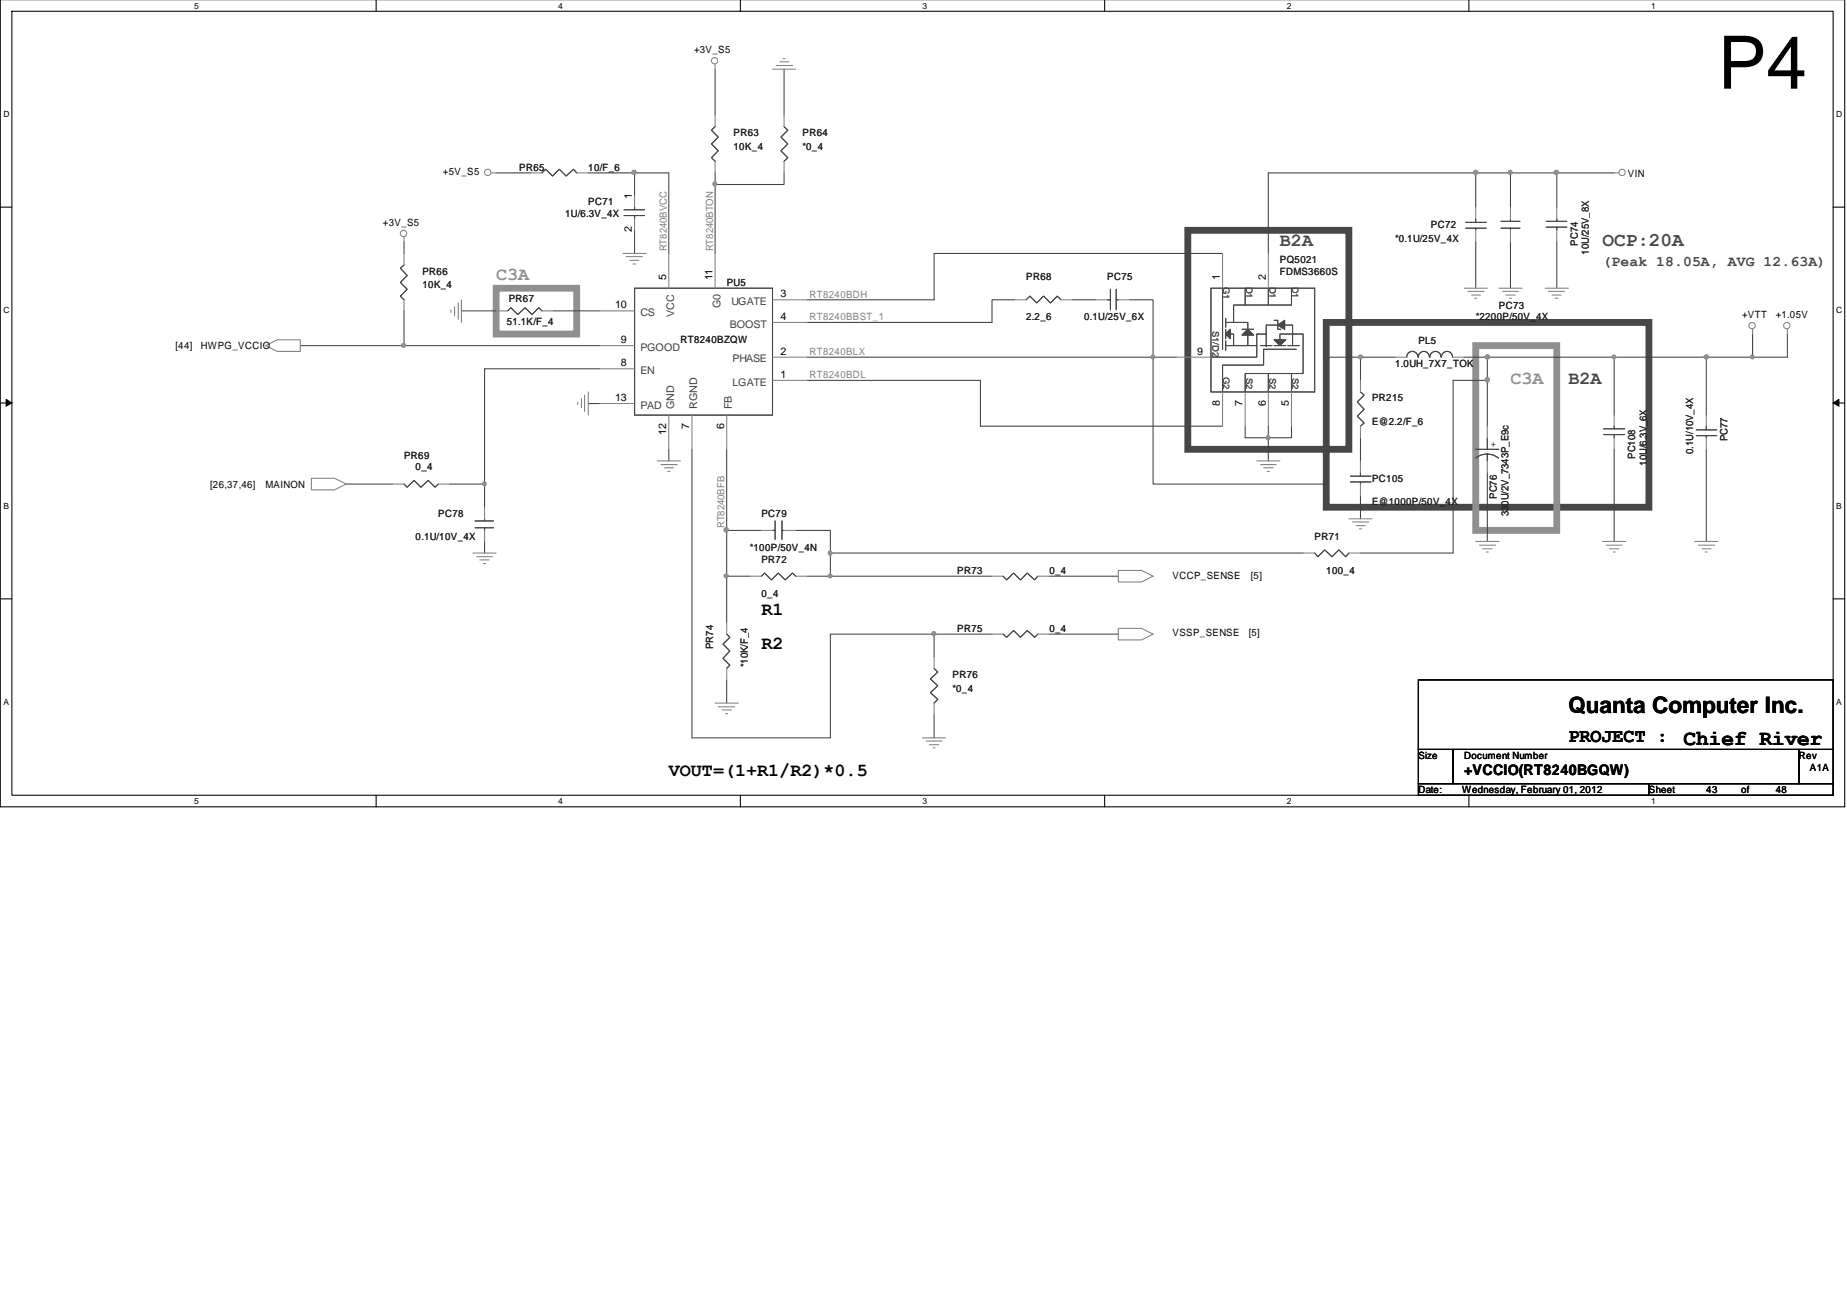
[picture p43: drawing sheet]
<svg xmlns="http://www.w3.org/2000/svg" width="297mm" height="210mm" viewBox="0 0 297 210" stroke-linecap="round" stroke-linejoin="round" font-family="sans-serif">
<defs><g id="words">
<text font-size="11.9" x="276.3" y="14.3">P4</text>
<text font-size="3.6" x="252.2" y="114.6">Quanta Computer Inc.</text>
<text font-size="3.5" x="270.8" y="119.7">Chief River</text>
<text font-size="3.1" fill="#474747" x="257.7" y="39.6">OCP:20A</text>
<text font-size="3.1" x="252.2" y="119.3">PROJECT :</text>
<g font-size="3" fill="#474747">
<text x="205.8" y="39.5">B2A</text>
<text x="252.2" y="61.7">B2A</text>
</g>
<g font-size="3" fill="#909090">
<text x="79.8" y="45.1">C3A</text>
<text x="242.9" y="61.7">C3A</text>
</g>
<g font-size="3">
<text x="122.5" y="98.8">R1</text>
<text x="122.5" y="104.4">R2</text>
<text x="107.6" y="124.8">VOUT=(1+R1/R2)*0.5</text>
</g>
<text font-size="2.4" fill="#474747" x="257.7" y="42.7">(Peak 18.05A, AVG 12.63A)</text>
<text font-size="2.4" x="235.5" y="124.6">+VCCIO(RT8240BGQW)</text>
<g font-size="1.7">
<text x="101.6" y="32" transform="rotate(-90 101.6 32)">1</text>
<text x="101.6" y="37.4" transform="rotate(-90 101.6 37.4)">2</text>
<text x="107.1" y="45.1" transform="rotate(-90 107.1 45.1)">5</text>
<text x="114.6" y="45.1" transform="rotate(-90 114.6 45.1)">11</text>
<text x="125.5" y="47.8">3</text>
<text x="196.2" y="45.1" transform="rotate(-90 196.2 45.1)">1</text>
<text x="203.6" y="45.1" transform="rotate(-90 203.6 45.1)">2</text>
<text x="98.9" y="49.6">10</text>
<text x="125.5" y="51.4">4</text>
<text x="99.9" y="55.1">9</text>
<text x="99.9" y="58.9">8</text>
<text x="125.5" y="57">2</text>
<text x="192.5" y="57">9</text>
<text x="98.9" y="64.5">13</text>
<text x="125.5" y="60.7">1</text>
<text x="196.2" y="65.2" transform="rotate(-90 196.2 65.2)">8</text>
<text x="199.8" y="65.2" transform="rotate(-90 199.8 65.2)">7</text>
<text x="203.6" y="65.2" transform="rotate(-90 203.6 65.2)">6</text>
<text x="207.3" y="65.2" transform="rotate(-90 207.3 65.2)">5</text>
<text x="107.1" y="69.9" transform="rotate(-90 107.1 69.9)">12</text>
<text x="110.9" y="68.9" transform="rotate(-90 110.9 68.9)">7</text>
<text x="116.4" y="68.9" transform="rotate(-90 116.4 68.9)">6</text>
</g>
<g font-size="1.7" fill="#414141">
<text x="103" y="50.8">CS</text>
<text x="108.4" y="51" transform="rotate(-90 108.4 51)">VCC</text>
<text x="115.9" y="49.6" transform="rotate(-90 115.9 49.6)">G0</text>
<text x="117.4" y="52.7">BOOST</text>
<text x="117.6" y="49">UGATE</text>
<text x="103" y="56.4">PGOOD</text>
<text x="117.8" y="58.3">PHASE</text>
<text x="103" y="60.1">EN</text>
<text x="103" y="65.7">PAD</text>
<text x="108.4" y="65.8" transform="rotate(-90 108.4 65.8)">GND</text>
<text x="112.1" y="65.8" transform="rotate(-90 112.1 65.8)">RGND</text>
<text x="117.7" y="65.8" transform="rotate(-90 117.7 65.8)">FB</text>
<text x="117.8" y="62">LGATE</text>
</g>
<g font-size="1.6">
<text x="111.6" y="8.5">+3V_S5</text>
<text x="71.2" y="28.1">+5V_S5</text>
<text x="261.8" y="28.4">VIN</text>
<text x="61.6" y="36.4">+3V_S5</text>
<text x="280.2" y="51.2">+VTT</text>
<text x="285.6" y="51.2">+1.05V</text>
<text x="28.2" y="56.2">[44]</text>
<text x="32.3" y="56.2">HWPG_VCCIO</text>
<text x="33.8" y="78.4">[26,37,46]</text>
<text x="42.7" y="78.4">MAINON</text>
<text x="188.6" y="93.1">VCCP_SENSE</text>
<text x="201.2" y="93.1">[5]</text>
<text x="188.6" y="102.3">VSSP_SENSE</text>
<text x="200.8" y="102.3">[5]</text>
<text x="228.1" y="122">Size</text>
<text x="235.5" y="122">Document Number</text>
<text x="289.3" y="122">Rev</text>
<text x="291.1" y="123.9">A1A</text>
<text x="228.1" y="127.5">Date:</text>
<text x="235.1" y="127.5">Wednesday, February 01, 2012</text>
<text x="265.2" y="127.5">Sheet</text>
<text x="274.4" y="127.5">43</text>
<text x="280" y="127.5">of</text>
<text x="285.6" y="127.5">48</text>
</g>
<g font-size="1.6" fill="#232323">
<text x="118" y="21.9">PR63</text>
<text x="129.1" y="21.9">PR64</text>
<text x="83.5" y="27.5">PR65</text>
<text x="94.6" y="27.5">10/F_6</text>
<text x="118" y="24.1">10K_4</text>
<text x="129.1" y="24.1">*0_4</text>
<text x="90.9" y="34.8">1U/6.3V_4X</text>
<text x="94.6" y="33">PC71</text>
<text x="224.4" y="38.9">*0.1U/25V_4X</text>
<text x="230.1" y="36.7">PC72</text>
<text x="253.8" y="39.5" transform="rotate(-90 253.8 39.5)">PC74</text>
<text x="255.5" y="40.9" transform="rotate(-90 255.5 40.9)">10U/25V_8X</text>
<text x="67.9" y="44.1">PR66</text>
<text x="67.9" y="46.3">10K_4</text>
<text x="116.9" y="46">PU5</text>
<text x="165" y="45.1">PR68</text>
<text x="178.1" y="45.1">PC75</text>
<text x="205.8" y="42.3">PQ5021</text>
<text x="205.8" y="44.1">FDMS3660S</text>
<text x="81.5" y="52.3">51.1K/F_4</text>
<text x="81.8" y="48.5">PR67</text>
<text x="165" y="51.5">2.2_6</text>
<text x="174.3" y="51.5">0.1U/25V_6X</text>
<text x="237.3" y="51.5">*2200P/50V_4X</text>
<text x="241.1" y="49.7">PC73</text>
<text x="109.4" y="55.2">RT8240BZQW</text>
<text x="224.4" y="59">1.0UH_7X7_TOK</text>
<text x="228.1" y="55.2">PL5</text>
<text x="220.7" y="64.5">PR215</text>
<text x="220.7" y="68.3">E@2.2/F_6</text>
<text x="277.8" y="71" transform="rotate(-90 277.8 71)">PC77</text>
<text x="65" y="73.8">PR69</text>
<text x="66.8" y="75.6">0_4</text>
<text x="220.7" y="77.5">PC105</text>
<text x="263" y="73.8" transform="rotate(-90 263 73.8)">PC108</text>
<text x="264.8" y="74.9" transform="rotate(-90 264.8 74.9)">10U/6.3V_6X</text>
<text x="272.3" y="73" transform="rotate(-90 272.3 73)">0.1U/10V_4X</text>
<text x="70.5" y="83.1">PC78</text>
<text x="122.5" y="83.1">PC79</text>
<text x="220.7" y="81.2">E@1000P/50V_4X</text>
<text x="240.7" y="80.2" transform="rotate(-90 240.7 80.2)">PC76</text>
<text x="242.6" y="83" transform="rotate(-90 242.6 83)">330U/2V_7343P_E9c</text>
<text x="66.8" y="86.8">0.1U/10V_4X</text>
<text x="120.6" y="88.6">*100P/50V_4N</text>
<text x="211.4" y="86.8">PR71</text>
<text x="122.5" y="90.4">PR72</text>
<text x="153.9" y="92.3">PR73</text>
<text x="168.8" y="92.3">0_4</text>
<text x="213.3" y="92.3">100_4</text>
<text x="122.5" y="96">0_4</text>
<text x="153.9" y="101.6">PR75</text>
<text x="168.8" y="101.6">0_4</text>
<text x="114.7" y="104.3" transform="rotate(-90 114.7 104.3)">PR74</text>
<text x="120.3" y="107.3" transform="rotate(-90 120.3 107.3)">*10K/F_4</text>
<text x="153.2" y="109">PR76</text>
<text x="153.2" y="111.3">*0_4</text>
</g>
<g font-size="1.6" fill="#818181">
<text x="107.2" y="40.4" transform="rotate(-90 107.2 40.4)">RT8240BVCC</text>
<text x="114.7" y="40.4" transform="rotate(-90 114.7 40.4)">RT8240BTON</text>
<text x="130.2" y="47.9">RT8240BDH</text>
<text x="130.2" y="51.5">RT8240BBST_1</text>
<text x="130.2" y="57.1">RT8240BLX</text>
<text x="130.2" y="60.8">RT8240BDL</text>
<text x="116.5" y="84.9" transform="rotate(-90 116.5 84.9)">RT8240BFB</text>
</g>
<text font-size="1.6" fill="#474747" x="239.8" y="71.9">+</text>
<g font-size="1.4">
<text x="31.2" y="1.4">5</text>
<text x="89.8" y="1.4">4</text>
<text x="148.4" y="1.4">3</text>
<text x="206.9" y="1.4">2</text>
<text x="265.5" y="1.4">1</text>
<text x=".6" y="18.8">D</text>
<text x="295.3" y="18.8">D</text>
<text x=".6" y="50.3">C</text>
<text x="295.3" y="50.3">C</text>
<text x=".6" y="81.8">B</text>
<text x="295.3" y="81.8">B</text>
<text x=".6" y="113.3">A</text>
<text x="295.3" y="113.3">A</text>
<text x="31.2" y="129.3">5</text>
<text x="89.8" y="129.3">4</text>
<text x="148.4" y="129.3">3</text>
<text x="206.9" y="129.3">2</text>
<text x="265.5" y="129.3">1</text>
</g>
<g font-size="1.4" fill="#474747">
<text x="196.7" y="46.1" transform="rotate(90 196.7 46.1)">G1</text>
<text x="200.4" y="46.1" transform="rotate(90 200.4 46.1)">D1</text>
<text x="204.1" y="46.1" transform="rotate(90 204.1 46.1)">D1</text>
<text x="207.8" y="46.1" transform="rotate(90 207.8 46.1)">D1</text>
<text x="195" y="53.2" transform="rotate(90 195 53.2)">S1/D2</text>
<text x="196.7" y="60.6" transform="rotate(90 196.7 60.6)">G2</text>
<text x="200.4" y="60.7" transform="rotate(90 200.4 60.7)">S2</text>
<text x="204.1" y="60.7" transform="rotate(90 204.1 60.7)">S2</text>
<text x="207.8" y="60.7" transform="rotate(90 207.8 60.7)">S2</text>
</g>
</g></defs>
<path d="M0 0v129.7h296.7v-129.7M1.9 1.8h292.9v126.1h-292.9z" fill="none" stroke="#000" stroke-width=".17"/>
<g fill="#fff">
<path d="M31.2 .1h.7v1.5h-.7z"/>
<path d="M31.2 128h.7v1.5h-.7z"/>
</g>
<path d="M60.5 0v1.8M60.5 127.9v1.8" fill="none" stroke="#000" stroke-width=".17"/>
<g fill="#fff">
<path d="M89.8 .1h.7v1.5h-.7z"/>
<path d="M89.8 128h.7v1.5h-.7z"/>
</g>
<path d="M119.1 0v1.8M119.1 127.9v1.8" fill="none" stroke="#000" stroke-width=".17"/>
<g fill="#fff">
<path d="M148.4 .1h.6v1.5h-.6z"/>
<path d="M148.4 128h.6v1.5h-.6z"/>
</g>
<path d="M177.7 0v1.8M177.7 127.9v1.8" fill="none" stroke="#000" stroke-width=".17"/>
<g fill="#fff">
<path d="M206.9 .1h.7v1.5h-.7z"/>
<path d="M206.9 128h.7v1.5h-.7z"/>
</g>
<path d="M236.2 0v1.8M236.2 127.9v1.8" fill="none" stroke="#000" stroke-width=".17"/>
<g fill="#fff">
<path d="M265.5 .1h.7v1.5h-.7z"/>
<path d="M265.5 128h.7v1.5h-.7z"/>
<path d="M.6 17.6h.9v1.4h-.9z"/>
<path d="M295.3 17.6h.9v1.4h-.9z"/>
<path d="M.6 49h.9v1.5h-.9z"/>
<path d="M295.3 49h.9v1.5h-.9z"/>
</g>
<path d="M0 33.3h1.9M294.8 33.3h1.9" fill="none" stroke="#000" stroke-width=".17"/>
<g fill="#fff">
<path d="M.6 80.5h.8v1.5h-.8z"/>
<path d="M295.3 80.5h.9v1.5h-.9z"/>
</g>
<path d="M0 64.8h1.9M294.8 64.8h1.9" fill="none" stroke="#000" stroke-width=".17"/>
<path d="M1 64.2l.9 .6-.9 .5zM294.8 64.8l.9-.6v1.1z" fill="#000"/>
<path d="M1 64.2l.9 .6-.9 .5zM294.8 64.8l.9-.6v1.1z" fill="none" stroke="#000" stroke-width=".16"/>
<g fill="#fff">
<path d="M.6 112h.8v1.5h-.8z"/>
<path d="M295.3 112h.9v1.5h-.9z"/>
</g>
<path d="M0 96.3h1.9M294.8 96.3h1.9" fill="none" stroke="#000" stroke-width=".17"/>
<path d="M191 37h25.9v35.2h-25.9zM213.3 51.8h51.9v29.8h-51.9z" fill="none" stroke="#474747" stroke-width="1.1"/>
<path d="M79.8 46.3h12.9v7.4h-12.9zM237.3 55.6h13.1v29.7h-13.1z" fill="none" stroke="#909090" stroke-width="1.1"/>
<path d="M281.9 57.4h5.5" fill="none" stroke="#424242" stroke-width=".17"/>
<circle cx="281.8" cy="57.4" r=".3" fill="#909090"/>
<circle cx="281.8" cy="57.4" r=".3" fill="none" stroke="#909090" stroke-width=".17"/>
<path d="M281.9 53.7v3.7h-7.5M287.4 53.7v3.7" fill="none" stroke="#424242" stroke-width=".17"/>
<circle cx="274.4" cy="57.4" r=".32" fill="#909090"/>
<circle cx="274.4" cy="57.4" r=".32" fill="none" stroke="#909090" stroke-width=".17"/>
<g fill="none" stroke="#424242" stroke-width=".17">
<path d="M126.1 11.1v7.4M115 27.8v1.9h11.1v-1.9M237.3 27.8v5.5M237.3 38.9v7.4M242.9 33.3v-5.5h7.5v5.5M242.9 38.9v7.4M250.4 38.9v7.4M163.2 48.2h-3.7v3.6M172.5 48.2h3.7M181.7 48.2h3.7v9.2M77.9 87.1v1.8M218.8 88.9h14.9"/>
<path d="M133.5 102h16.7v3.6M150.2 114.9v3.7"/>
</g>
<circle cx="242.9" cy="27.7" r=".32" fill="#909090"/>
<circle cx="242.9" cy="27.7" r=".32" fill="none" stroke="#909090" stroke-width=".17"/>
<path d="M237.3 27.8h5.6" fill="none" stroke="#424242" stroke-width=".17"/>
<circle cx="237.3" cy="27.7" r=".34" fill="#909090"/>
<circle cx="237.3" cy="27.7" r=".34" fill="none" stroke="#909090" stroke-width=".17"/>
<path d="M94.6 27.8h7.5M115 29.7v11.1M204 27.8h33.3M116.9 109.3v3.7" fill="none" stroke="#424242" stroke-width=".17"/>
<circle cx="114.9" cy="29.6" r=".32" fill="#909090"/>
<circle cx="114.9" cy="29.6" r=".32" fill="none" stroke="#909090" stroke-width=".17"/>
<path d="M48.3 55.6h16.7M116.9 85.3v7.3" fill="none" stroke="#424242" stroke-width=".17"/>
<circle cx="116.8" cy="85.2" r=".34" fill="#909090"/>
<circle cx="116.8" cy="85.2" r=".34" fill="none" stroke="#909090" stroke-width=".17"/>
<path d="M102.1 31.4v-3.6h5.5v13" fill="none" stroke="#424242" stroke-width=".17"/>
<circle cx="102" cy="27.7" r=".34" fill="#909090"/>
<circle cx="102" cy="27.7" r=".34" fill="none" stroke="#909090" stroke-width=".17"/>
<path d="M250.4 27.8h9.2M77.9 59.3h18.6M129.8 48.2h20.4M129.8 51.8h29.7M94.6 64.9h1.9M129.8 61.2h27.9" fill="none" stroke="#424242" stroke-width=".17"/>
<circle cx="250.3" cy="27.7" r=".34" fill="#909090"/>
<circle cx="250.3" cy="27.7" r=".34" fill="none" stroke="#909090" stroke-width=".17"/>
<path d="M79.8 27.8h5.6M102.1 37v3.8M65 55.6h31.5M74.2 50h5.6M116.9 92.6v7.5" fill="none" stroke="#424242" stroke-width=".17"/>
<circle cx="116.8" cy="92.6" r=".32" fill="#909090"/>
<circle cx="116.8" cy="92.6" r=".32" fill="none" stroke="#909090" stroke-width=".17"/>
<path d="M89 50h7.5M107.6 72.2v1.9M111.3 72.2v46.4M116.9 72.2v13.1h5.6M116.9 92.6h3.7M133.5 88.9v3.7" fill="none" stroke="#424242" stroke-width=".17"/>
<circle cx="133.5" cy="92.6" r=".3" fill="#909090"/>
<circle cx="133.5" cy="92.6" r=".3" fill="none" stroke="#909090" stroke-width=".17"/>
<path d="M65 50v5.6" fill="none" stroke="#424242" stroke-width=".17"/>
<circle cx="64.9" cy="55.5" r=".32" fill="#909090"/>
<circle cx="64.9" cy="55.5" r=".32" fill="none" stroke="#909090" stroke-width=".17"/>
<path d="M65 38.9v1.9M72.3 77.8h5.6M129.8 92.6h3.7" fill="none" stroke="#424242" stroke-width=".17"/>
<circle cx="77.9" cy="77.8" r=".3" fill="#909090"/>
<circle cx="77.9" cy="77.8" r=".3" fill="none" stroke="#909090" stroke-width=".17"/>
<path d="M115 11.1v7.4M239.2 57.4v3.8h-5.5v27.7" fill="none" stroke="#424242" stroke-width=".17"/>
<circle cx="239.2" cy="57.4" r=".32" fill="#909090"/>
<circle cx="239.2" cy="57.4" r=".32" fill="none" stroke="#909090" stroke-width=".17"/>
<path d="M196.6 40.8h-46.4v7.4M235.5 57.4h3.7M133.5 92.6h26M168.8 92.6h11.1M168.8 102h11.1" fill="none" stroke="#424242" stroke-width=".17"/>
<circle cx="239.2" cy="57.4" r=".32" fill="#909090"/>
<circle cx="239.2" cy="57.4" r=".32" fill="none" stroke="#909090" stroke-width=".17"/>
<path d="M204 27.8v13M129.8 57.4h55.6M55.7 77.8h7.4" fill="none" stroke="#424242" stroke-width=".17"/>
<circle cx="185.4" cy="57.4" r=".3" fill="#909090"/>
<circle cx="185.4" cy="57.4" r=".3" fill="none" stroke="#909090" stroke-width=".17"/>
<path d="M133.5 102v16.6h-22.2M150.2 102h9.3" fill="none" stroke="#424242" stroke-width=".17"/>
<circle cx="150.2" cy="101.9" r=".32" fill="#909090"/>
<circle cx="150.2" cy="101.9" r=".32" fill="none" stroke="#909090" stroke-width=".17"/>
<path d="M157.7 61.2v7.3M239.2 61.2v7.3" fill="none" stroke="#424242" stroke-width=".17"/>
<circle cx="239.2" cy="61.1" r=".34" fill="#909090"/>
<circle cx="239.2" cy="61.1" r=".34" fill="none" stroke="#909090" stroke-width=".17"/>
<path d="M274.4 57.4v9.3M239.2 76v11.1M274.4 72.2v14.9M133.5 88.9h76.1" fill="none" stroke="#424242" stroke-width=".17"/>
<circle cx="133.5" cy="88.9" r=".32" fill="#909090"/>
<circle cx="133.5" cy="88.9" r=".32" fill="none" stroke="#909090" stroke-width=".17"/>
<path d="M77.9 59.3v22.3M185.4 57.4h3.8M204 70.4v3.7" fill="none" stroke="#424242" stroke-width=".17"/>
<circle cx="203.9" cy="70.4" r=".32" fill="#909090"/>
<circle cx="203.9" cy="70.4" r=".32" fill="none" stroke="#909090" stroke-width=".17"/>
<path d="M185.4 57.4v20.4h27.9v-20.4M218.8 57.4h5.6M157.7 68.5h38.9M200.3 68.5v1.9h3.7M204 68.5v1.9h3.7v-1.9" fill="none" stroke="#424242" stroke-width=".17"/>
<circle cx="218.8" cy="57.4" r=".32" fill="#909090"/>
<circle cx="218.8" cy="57.4" r=".32" fill="none" stroke="#909090" stroke-width=".17"/>
<path d="M274.4 57.4h-14.8v9.3M218.8 79.7v3.7M218.8 70.4v3.7M259.6 72.2v14.9M128 85.3h5.5v3.6" fill="none" stroke="#424242" stroke-width=".17"/>
<circle cx="259.6" cy="57.4" r=".3" fill="#909090"/>
<circle cx="259.6" cy="57.4" r=".3" fill="none" stroke="#909090" stroke-width=".17"/>
<circle cx="274.4" cy="57.4" r=".32" fill="#909090"/>
<circle cx="274.4" cy="57.4" r=".32" fill="none" stroke="#909090" stroke-width=".17"/>
<path d="M239.2 57.4h20.4" fill="none" stroke="#424242" stroke-width=".17"/>
<circle cx="239.2" cy="57.4" r=".32" fill="#909090"/>
<circle cx="239.2" cy="57.4" r=".32" fill="none" stroke="#909090" stroke-width=".17"/>
<path d="M213.3 57.4h5.5v3.8" fill="none" stroke="#424242" stroke-width=".17"/>
<g fill="none" stroke="#818181" stroke-width=".17">
<path d="M115 10.4v.7M115 18.5v1.9M124.2 11.1h3.8M124.8 10.5h2.7M125.4 9.9h1.5M125.9 9.4h.4M126.1 18.5v1.9M65 38.1v.8M79 27.8h.8M85.4 27.8h1.8M92.7 27.8h1.9M102.1 31.4v1.9"/>
<path d="M102.1 35.2v1.8M115 25.9v1.9M126.1 25.9v1.9M237.3 37v1.9M237.3 33.3v1.9M242.9 33.3v1.9M242.9 37v1.9M259.6 27.8h.8M42.7 55.6l1.9-1h3.7v1.9h-3.7zM72.5 49.8v.4M73.1 49.3v1.4M73.7 48.7v2.6"/>
<path d="M74.2 48.2v3.6M79.8 50h1.9M87.2 50h1.8M96.5 55.6h5.6M96.5 50h5.6M96.5 59.3h5.6M100.2 40.8h3.7M100.7 41.3h2.6M101.3 41.9h1.4M101.8 42.4h.4M107.6 40.8v5.5M115 40.8v5.5"/>
<path d="M124.2 57.4h5.6M124.2 48.2h5.6M124.2 51.8h5.6M176.2 48.2h1.9M179.9 48.2h1.8M224.4 57.4h1.8M233.7 57.4h1.8M235.5 46.3h3.7M236.1 46.8h2.6M236.7 47.4h1.4M237.2 47.9h.3M241.1 46.3h3.7"/>
<path d="M241.6 46.8h2.6M242.2 47.4h1.5M242.7 47.9h.4M248.5 46.3h3.7M249 46.8h2.6M249.6 47.4h1.4M250.1 47.9h.4M281.9 52.9v.8M287.4 52.9v.8M50.1 76.9h3.7l1.9 .9-1.9 1h-3.7zM63.1 77.8h1.9M70.5 77.8h1.8"/>
<path d="M92.9 64.6v.4M93.5 64.1v1.5M94 63.5v2.6M94.6 63v3.7M96.5 64.9h5.6M105.7 74.1h3.7M106.3 74.7h2.6M106.9 75.2h1.4M107.4 75.8h.3M107.6 66.7v5.5M111.3 66.7v5.5M116.9 66.7v5.5"/>
<path d="M124.2 61.2h5.6M202.1 74.1h3.7M202.7 74.7h2.5M203.2 75.2h1.5M203.8 75.8h.3M218.8 61.2v1.8M218.8 68.5v1.9M239.2 68.5v1.9M239.2 74.1v1.9M274.4 70.4v1.8M274.4 66.7v1.8M76.1 88.9h3.7"/>
<path d="M76.7 89.5h2.5M77.2 90h1.5M77.8 90.6h.3M120.6 92.6h1.9M122.5 85.3h1.7M126.1 85.3h1.9M128 92.6h1.8M159.5 92.6h1.8M166.9 92.6h1.9M179.9 91.7h3.7l1.8 .9-1.8 1h-3.7zM209.6 88.9h1.8M216.9 83.4h3.8"/>
<path d="M216.9 88.9h1.9M217.5 83.9h2.6M218.1 84.5h1.5M218.6 85h.4M237.3 87.1h3.8M237.9 87.7h2.6M238.4 88.2h1.6M239 88.8h.4M257.7 87.1h3.8M258.3 87.7h2.6M258.8 88.2h1.6M259.4 88.8h.4"/>
<path d="M272.5 87.1h3.8M273.1 87.7h2.7M273.7 88.2h1.5M274.2 88.8h.4M115 113h3.7M115.5 113.6h2.6M116.1 114.1h1.5M116.7 114.7h.3M148.4 118.6h3.7M149 119.1h2.5M149.5 119.7h1.5M159.5 102h1.8"/>
<path d="M166.9 102h1.9M179.9 101h3.7l1.8 1-1.8 .9h-3.7zM150.1 120.2h.3"/>
<circle cx="114.9" cy="9.8" r=".51"/>
<circle cx="64.9" cy="37.5" r=".51"/>
<circle cx="78.4" cy="27.7" r=".51"/>
<circle cx="260.9" cy="27.7" r=".51"/>
<circle cx="281.8" cy="52.4" r=".51"/>
<circle cx="287.4" cy="52.4" r=".51"/>
</g>
<path d="M228.1 109.3h66.7v11.2h-66.7zM228.1 120.5h5.6v5.5h-5.6zM228.1 126h37.1v1.9h-37.1zM233.7 120.5h55.6v5.5h-55.6zM265.2 126h29.6v1.9h-29.6zM289.3 120.5h5.5v5.5h-5.5z" fill="none" stroke="#000" stroke-width=".17"/>
<g fill="none" stroke="#474747" stroke-width=".17">
<path d="M87.2 27.8l.5-.6 1.1 1.1 1.2-1.1 1.1 1.1 1.1-1.1 .5 .6M100.4 34.7h3.3M100.4 33.7h3.3M102.1 33.3v.4M102.1 34.7v.5M115 20.4l-.6 .5 1.1 1.1-1.1 1.1 1.1 1.1-1.1 1.1 .6 .6M126.1 20.4l.6 .5-1.1 1.1 1.1 1.1-1.1 1.1 1.1 1.1-.6 .6M235.7 35.8h3.3M235.7 36.7h3.3M237.3 36.7v.3M237.3 35.2v.6M241.4 35.6h3"/>
<path d="M241.4 36.7h3M242.9 35.2v.4M242.9 36.7v.3M81.7 50l.5-.5 1.1 1.1 1.1-1.1 1.1 1.1 1.1-1.1 .6 .5M102.1 46.3h22.1v20.4h-22.1zM178.1 48.2h.5M178.6 46.5v3.3M179.5 48.2h.4M179.5 46.5v3.3M228 57.4a.89 .89 0 0 0-.9-.9 .89 .89 0 0 0-.9 .9M229.9 57.4a.89 .89 0 0 0-.9-.9 .89 .89 0 0 0-.9 .9M231.7 57.4a.89 .89 0 0 0-.8-.9 .89 .89 0 0 0-.9 .9"/>
<path d="M233.6 57.4a.89 .89 0 0 0-.9-.9 .89 .89 0 0 0-.9 .9M65 77.8l.5 .5 1.1-1.1 1.1 1.1 1.2-1.1 1.1 1.1 .5-.5M218.8 63l.6 .5-1.1 1.1 1.1 1.2-1.1 1.1 1.1 1.1-.6 .5M237.3 72.2h3.8M237.4 73.6l1-.5 .8-.1 1.1 .3 .7 .4M239.2 73v1.1M239.2 70.4v1.8M272.8 69.1h3.3M272.8 70h3.3M274.4 70v.4M274.4 68.5v.6M122.5 92.6l.5-.5 1.1 1.1 1.1-1.1 1.1 1.1 1.2-1.1 .5 .5"/>
<path d="M124.2 85.3h.5M124.7 83.8v2.9M125.8 85.3h.3M125.8 83.8v2.9M161.3 92.6l.6 .6 1.1-1.1 1.1 1.1 1.1-1.1 1.2 1.1 .5-.6M211.4 88.9l.5 .6 1.1-1.1 1.2 1.1 1.1-1.1 1.1 1.1 .5-.6M161.3 102l.6 .5 1.1-1.1 1.1 1.1 1.1-1.1 1.2 1.1 .5-.5"/>
</g>
<path d="M205.5 52.3l1.1-.8v1.4z" fill="#474747"/>
<path d="M205.5 52.3l1.1-.8v1.4z" fill="none" stroke="#474747" stroke-width=".17"/>
<path d="M204.9 54.6h1.9l-1 1z" fill="#474747"/>
<path d="M204.9 54.6h1.9l-1 1z" fill="none" stroke="#474747" stroke-width=".17"/>
<path d="M197.1 53.7l.8-.8v1.6z" fill="#474747"/>
<path d="M197.1 53.7l.8-.8v1.6z" fill="none" stroke="#474747" stroke-width=".17"/>
<path d="M200.7 52.9l.9 1h-1.9z" fill="#474747"/>
<g fill="none" stroke="#474747" stroke-width=".17">
<path d="M194.8 46.3h16.6v16.7h-16.6zM196.6 46.3v9.9M197.1 55.6h5v-1.9h1.5v1.9M197.1 52.9v1.6M197.1 51.2v1.4M197.1 54.8v1.5M197.9 53.7h.5v1.9M198.4 51.8h2.3v1.1M199.7 52.9h1.9M200.3 46.3v2.7M200.7 52.9l.9 1h-1.9zM200.7 53.9v1.7"/>
<path d="M202.1 55.6v1.8h-7.3M202.7 55.6h1.9M203.6 55.6h.1M203.6 53.7v-1.4h4.3v3.3M204 46.3v2.7M204.9 55.6h1.9M204.9 51.5h.6v1.4h.5M205.8 54.6v-.9h3.8v6.4h-9.3v2.9M207.1 55.6h1.9M207.7 46.3v2.7h-9.3v2.8h-1.3M208.5 56.2h-5.3v2.5h-6.6v4.3M204 60.1v2.9"/>
<path d="M207.7 60.1v2.9"/>
</g>
<path d="M205.5 52.3l1.1-.8v1.4z" fill="#474747"/>
<path d="M205.5 52.3l1.1-.8v1.4z" fill="none" stroke="#474747" stroke-width=".17"/>
<path d="M204.9 54.6h1.9l-1 1z" fill="#474747"/>
<path d="M204.9 54.6h1.9l-1 1z" fill="none" stroke="#474747" stroke-width=".17"/>
<path d="M197.1 53.7l.8-.8v1.6z" fill="#474747"/>
<path d="M197.1 53.7l.8-.8v1.6z" fill="none" stroke="#474747" stroke-width=".17"/>
<path d="M200.7 52.9l.9 1h-1.9z" fill="#474747"/>
<g fill="none" stroke="#474747" stroke-width=".17">
<path d="M248.7 36.5h3.3M248.7 35.6h3.3M250.4 35.2v.4M250.4 36.5v.5M65 42.6l-.6 .5 1.1 1.2-1.1 1.1 1.1 1.1-1.1 1.1 .6 .6M165 48.2l.6-.6 1.1 1.1 1.1-1.1 1.1 1.1 1.1-1.1 .6 .6M194.8 46.3h16.6v16.7h-16.6zM196.6 46.3v9.9M197.1 55.6h5v-1.9h1.5v1.9M197.1 52.9v1.6M197.1 51.2v1.4M197.1 54.8v1.5"/>
<path d="M197.9 53.7h.5v1.9M198.4 51.8h2.3v1.1M199.7 52.9h1.9M200.3 46.3v2.7M200.7 52.9l.9 1h-1.9zM200.7 53.9v1.7M202.1 55.6v1.8h-7.3M202.7 55.6h1.9M203.6 55.6h.1M203.6 53.7v-1.4h4.3v3.3M204 46.3v2.7M204.9 55.6h1.9"/>
<path d="M204.9 51.5h.6v1.4h.5M205.8 54.6v-.9h3.8v6.4h-9.3v2.9M207.1 55.6h1.9M207.7 46.3v2.7h-9.3v2.8h-1.3M208.5 56.2h-5.3v2.5h-6.6v4.3M204 60.1v2.9M207.7 60.1v2.9M217.2 76.6h3.3M217.2 77.5h3.3M218.8 77.5v.3M218.8 76v.6M257.9 69.9h3.4"/>
<path d="M257.9 68.9h3.4M259.6 68.5v.4M259.6 69.9v.5M76.4 83.8h3M76.4 84.9h3M77.9 83.4v.4M77.9 84.9v.4M116.9 102l.5 .5-1.1 1.1 1.1 1.1-1.1 1.2 1.1 1.1-.5 .5M150.2 107.5l.6 .6-1.2 1.1 1.2 1.1-1.2 1.1 1.2 1.1-.6 .5"/>
</g>
<g fill="none" stroke="#818181" stroke-width=".17">
<path d="M250.4 33.3v1.9M250.4 37v1.9M65 48.2v1.8M65 40.8v1.8M163.2 48.2h1.8M170.6 48.2h1.9M189.2 57.4h5.6M196.6 40.8v5.5M204 40.8v5.5M196.6 63v5.5M200.3 63v5.5M204 63v5.5"/>
<path d="M207.7 63v5.5M218.8 77.8v1.9M218.8 74.1v1.9M259.6 66.7v1.8M259.6 70.4v1.8M77.9 81.6v1.8M77.9 85.3v1.8M116.9 100.1v1.9M116.9 107.5v1.8M150.2 105.6v1.9M150.2 113v1.9"/>
</g>
<circle cx="281.8" cy="57.4" r=".3" fill="#909090"/>
<circle cx="281.8" cy="57.4" r=".3" fill="none" stroke="#909090" stroke-width=".17"/>
<circle cx="274.4" cy="57.4" r=".32" fill="#909090"/>
<circle cx="274.4" cy="57.4" r=".32" fill="none" stroke="#909090" stroke-width=".17"/>
<circle cx="242.9" cy="27.7" r=".32" fill="#909090"/>
<circle cx="242.9" cy="27.7" r=".32" fill="none" stroke="#909090" stroke-width=".17"/>
<circle cx="237.3" cy="27.7" r=".34" fill="#909090"/>
<circle cx="237.3" cy="27.7" r=".34" fill="none" stroke="#909090" stroke-width=".17"/>
<circle cx="114.9" cy="29.6" r=".32" fill="#909090"/>
<circle cx="114.9" cy="29.6" r=".32" fill="none" stroke="#909090" stroke-width=".17"/>
<circle cx="116.8" cy="85.2" r=".34" fill="#909090"/>
<circle cx="116.8" cy="85.2" r=".34" fill="none" stroke="#909090" stroke-width=".17"/>
<circle cx="102" cy="27.7" r=".34" fill="#909090"/>
<circle cx="102" cy="27.7" r=".34" fill="none" stroke="#909090" stroke-width=".17"/>
<circle cx="250.3" cy="27.7" r=".34" fill="#909090"/>
<circle cx="250.3" cy="27.7" r=".34" fill="none" stroke="#909090" stroke-width=".17"/>
<circle cx="116.8" cy="92.6" r=".32" fill="#909090"/>
<circle cx="116.8" cy="92.6" r=".32" fill="none" stroke="#909090" stroke-width=".17"/>
<circle cx="133.5" cy="92.6" r=".3" fill="#909090"/>
<circle cx="133.5" cy="92.6" r=".3" fill="none" stroke="#909090" stroke-width=".17"/>
<circle cx="64.9" cy="55.5" r=".32" fill="#909090"/>
<circle cx="64.9" cy="55.5" r=".32" fill="none" stroke="#909090" stroke-width=".17"/>
<circle cx="77.9" cy="77.8" r=".3" fill="#909090"/>
<circle cx="77.9" cy="77.8" r=".3" fill="none" stroke="#909090" stroke-width=".17"/>
<circle cx="239.2" cy="57.4" r=".32" fill="#909090"/>
<circle cx="239.2" cy="57.4" r=".32" fill="none" stroke="#909090" stroke-width=".17"/>
<circle cx="239.2" cy="57.4" r=".32" fill="#909090"/>
<circle cx="239.2" cy="57.4" r=".32" fill="none" stroke="#909090" stroke-width=".17"/>
<circle cx="185.4" cy="57.4" r=".3" fill="#909090"/>
<circle cx="185.4" cy="57.4" r=".3" fill="none" stroke="#909090" stroke-width=".17"/>
<circle cx="150.2" cy="101.9" r=".32" fill="#909090"/>
<circle cx="150.2" cy="101.9" r=".32" fill="none" stroke="#909090" stroke-width=".17"/>
<circle cx="239.2" cy="61.1" r=".34" fill="#909090"/>
<circle cx="239.2" cy="61.1" r=".34" fill="none" stroke="#909090" stroke-width=".17"/>
<circle cx="133.5" cy="88.9" r=".32" fill="#909090"/>
<circle cx="133.5" cy="88.9" r=".32" fill="none" stroke="#909090" stroke-width=".17"/>
<circle cx="203.9" cy="70.4" r=".32" fill="#909090"/>
<circle cx="203.9" cy="70.4" r=".32" fill="none" stroke="#909090" stroke-width=".17"/>
<circle cx="218.8" cy="57.4" r=".32" fill="#909090"/>
<circle cx="218.8" cy="57.4" r=".32" fill="none" stroke="#909090" stroke-width=".17"/>
<circle cx="259.6" cy="57.4" r=".3" fill="#909090"/>
<circle cx="259.6" cy="57.4" r=".3" fill="none" stroke="#909090" stroke-width=".17"/>
<circle cx="274.4" cy="57.4" r=".32" fill="#909090"/>
<circle cx="274.4" cy="57.4" r=".32" fill="none" stroke="#909090" stroke-width=".17"/>
<circle cx="239.2" cy="57.4" r=".32" fill="#909090"/>
<circle cx="239.2" cy="57.4" r=".32" fill="none" stroke="#909090" stroke-width=".17"/>
<use href="#words"/>
</svg>
